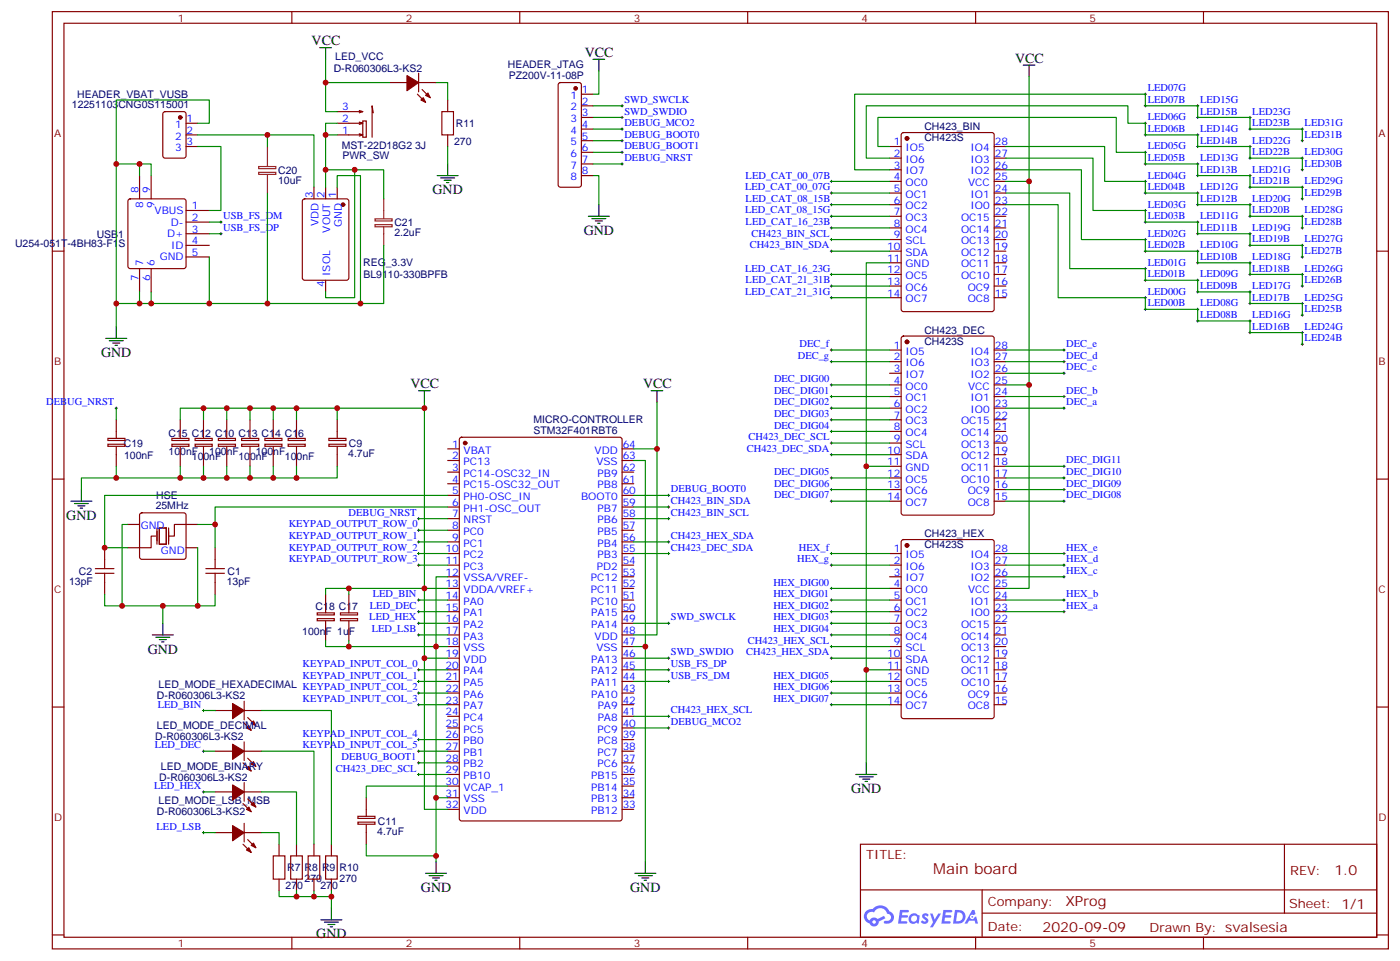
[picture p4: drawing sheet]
<svg xmlns="http://www.w3.org/2000/svg" width="425mm" height="292mm" viewBox="0 0 425 292" stroke-linecap="round" stroke-linejoin="round" font-family="sans-serif">
<defs><g id="words">
<text font-size="4.6" fill="#800" x="283.1" y="265.1">Main board</text>
<g font-size="4.2">
<text x="94.5" y="13.8">VCC</text>
<text x="177.4" y="17.3">VCC</text>
<text x="308" y="19.1">VCC</text>
<text x="131.2" y="58.9">GND</text>
<text x="177.1" y="71.3">GND</text>
<text x="30.7" y="108.3">GND</text>
<text x="124.5" y="117.8">VCC</text>
<text x="195.1" y="117.8">VCC</text>
<text x="20.1" y="157.7">GND</text>
<text x="44.8" y="198.3">GND</text>
<text x="258.2" y="240.6">GND</text>
<text x="127.7" y="270.6">GND</text>
<text x="191.2" y="270.6">GND</text>
<text x="96" y="284.7">GND</text>
</g>
<g font-size="4.2" fill="#800">
<text x="404.9" y="265.4">1.0</text>
<text x="323.2" y="274.9">XProg</text>
<text x="316.3" y="282.7">2020-09-09</text>
</g>
<g font-size="3.9" fill="#800">
<text x="262.8" y="260.7">TITLE:</text>
<text x="391.4" y="265.4">REV:</text>
<text x="299.7" y="274.9">Company:</text>
<text x="391.1" y="275.5">Sheet: 1/1</text>
<text x="299.7" y="282.6">Date:</text>
<text x="348.8" y="282.7">Drawn By: svalsesia</text>
</g>
<g font-size="3.2" fill="#800">
<text x="54" y="6.5">1</text>
<text x="123.1" y="6.5">2</text>
<text x="192.3" y="6.5">3</text>
<text x="261.4" y="6.5">4</text>
<text x="330.6" y="6.5">5</text>
<text x="16.4" y="41.6">A</text>
<text x="418.2" y="41.6">A</text>
<text x="16.4" y="110.8">B</text>
<text x="418.2" y="110.8">B</text>
<text x="16.4" y="179.9">C</text>
<text x="418.2" y="179.9">C</text>
<text x="16.4" y="249.1">D</text>
<text x="418.2" y="249.1">D</text>
<text x="54" y="287.3">1</text>
<text x="123.1" y="287.3">2</text>
<text x="192.3" y="287.3">3</text>
<text x="261.4" y="287.3">4</text>
<text x="330.6" y="287.3">5</text>
</g>
<g font-size="3.2" fill="#000080">
<text x="101.3" y="21.8">D-R060306L3-KS2</text>
<text x="101.7" y="18.3">LED_VCC</text>
<text x="154.1" y="20.8">HEADER_JTAG</text>
<text x="154.4" y="24">PZ200V-11-08P</text>
<text x="23.4" y="29.6">HEADER_VBAT_VUSB</text>
<text x="21.8" y="32.8">12251103CNG0S115001</text>
<text x="138.3" y="38.5">R11</text>
<text x="280.5" y="39.5">CH423_BIN</text>
<text x="103.7" y="45.2">MST-22D18G2 3J</text>
<text x="137.8" y="43.9">270</text>
<text x="280.5" y="42.7">CH423S</text>
<text x="84.4" y="52.7">C20</text>
<text x="103.9" y="48.3">PWR_SW</text>
<text x="84.4" y="55.8">10uF</text>
<text x="119.7" y="71.7">2.2uF</text>
<text x="119.7" y="68.6">C21</text>
<text x="4.6" y="75">U254-051T-4BH83-F1S</text>
<text x="29.3" y="72.1">USB1</text>
<text x="110.2" y="80.8">REG_3.3V</text>
<text x="110.3" y="84.4">BL9110-330BPFB</text>
<text x="280.5" y="101.2">CH423_DEC</text>
<text x="280.5" y="104.8">CH423S</text>
<text x="161.8" y="131.6">STM32F401RBT6</text>
<text x="161.8" y="128.4">MICRO-CONTROLLER</text>
<text x="37.6" y="135.6">C19</text>
<text x="51.2" y="137.9">100nF</text>
<text x="51.2" y="132.6">C15 C12 C10 C13 C14 C16</text>
<text x="63.5" y="137.9">100nF</text>
<text x="77.6" y="137.9">100nF</text>
<text x="105.8" y="135.6">C9</text>
<text x="37.6" y="139.1">100nF</text>
<text x="58.2" y="139.7">100nF</text>
<text x="72.3" y="139.7">100nF</text>
<text x="86.4" y="139.7">100nF</text>
<text x="105.7" y="138.7">4.7uF</text>
<text x="47.2" y="154.5">25MHz</text>
<text x="47.4" y="151.3">HSE</text>
<text x="280.5" y="166.2">CH423S</text>
<text x="280.5" y="163">CH423_HEX</text>
<text x="21" y="177.6">13pF</text>
<text x="23.9" y="174.3">C2</text>
<text x="68.8" y="177.6">13pF</text>
<text x="69" y="174.3">C1</text>
<text x="95.8" y="185">C18 C17</text>
<text x="91.7" y="192.6">100nF 1uF</text>
<text x="48.1" y="208.6">LED_MODE_HEXADECIMAL KEYPAD_INPUT_COL_2</text>
<text x="47.6" y="212">D-R060306L3-KS2</text>
<text x="47.6" y="221.2">LED_MODE_DECIMAL</text>
<text x="47.1" y="224.6">D-R060306L3-KS2</text>
<text x="48.8" y="233.5">LED_MODE_BINARY</text>
<text x="48.3" y="236.9">D-R060306L3-KS2</text>
<text x="48.1" y="243.9">LED_MODE_LSB_MSB</text>
<text x="47.6" y="247.3">D-R060306L3-KS2</text>
<text x="114.7" y="250.2">C11</text>
<text x="114.5" y="253.4">4.7uF</text>
<text x="86.6" y="269.7">270</text>
<text x="87.1" y="264.3">R7</text>
<text x="92.4" y="267.5">270</text>
<text x="92.4" y="264.3">R8</text>
<text x="97.2" y="269.7">270</text>
<text x="97.7" y="264.3">R9</text>
<text x="103" y="267.5">270</text>
<text x="103" y="264.3">R10</text>
</g>
<g font-size="3.2" fill="#00f">
<text x="173.1" y="30">1</text>
<text x="176.6" y="28.2">1</text>
<text x="348.2" y="27.7">LED07G</text>
<text x="103.8" y="33.5">3</text>
<text x="173.1" y="33.5">2</text>
<text x="176.6" y="31.8">2</text>
<text x="176.6" y="35.3">3</text>
<text x="189.4" y="31.2">SWD_SWCLK</text>
<text x="189.4" y="34.7">SWD_SWDIO</text>
<text x="348.2" y="31.2">LED07B</text>
<text x="364.1" y="31.2">LED15G</text>
<text x="364.1" y="34.7">LED15B</text>
<text x="379.9" y="34.7">LED23G</text>
<text x="53.1" y="38.8">1</text>
<text x="56.6" y="37">1</text>
<text x="56.6" y="40.6">2</text>
<text x="103.8" y="40.6">1</text>
<text x="103.8" y="37">2</text>
<text x="173.1" y="37">3</text>
<text x="173.1" y="40.6">4</text>
<text x="176.6" y="38.8">4</text>
<text x="189.4" y="38.3">DEBUG_MCO2</text>
<text x="189.4" y="41.8">DEBUG_BOOT0</text>
<text x="348.2" y="36.5">LED06G</text>
<text x="348.2" y="40">LED06B</text>
<text x="364.1" y="40">LED14G</text>
<text x="379.9" y="38.3">LED23B</text>
<text x="395.8" y="38.3">LED31G</text>
<text x="395.8" y="41.8">LED31B</text>
<text x="53.1" y="42.3">2</text>
<text x="53.1" y="45.9">3</text>
<text x="56.6" y="44.1">3</text>
<text x="173.1" y="44.1">5</text>
<text x="173.1" y="47.6">6</text>
<text x="176.6" y="42.3">5</text>
<text x="176.6" y="45.9">6</text>
<text x="189.4" y="45.3">DEBUG_BOOT1</text>
<text x="271.2" y="44.1">1</text>
<text x="271.2" y="47.6">2</text>
<text x="274.7" y="45.9">IO5</text>
<text x="294.5" y="45.9">IO4</text>
<text x="301.8" y="47.6">27</text>
<text x="301.8" y="44.1">28</text>
<text x="348.2" y="45.3">LED05G</text>
<text x="364.1" y="43.6">LED14B</text>
<text x="379.9" y="43.6">LED22G</text>
<text x="379.9" y="47.1">LED22B</text>
<text x="395.8" y="47.1">LED30G</text>
<text x="173.1" y="51.2">7</text>
<text x="176.6" y="49.4">7</text>
<text x="176.6" y="52.9">8</text>
<text x="189.4" y="48.9">DEBUG_NRST</text>
<text x="271.2" y="51.2">3</text>
<text x="274.7" y="49.4">IO6</text>
<text x="274.7" y="52.9">IO7</text>
<text x="294.5" y="52.9">IO2</text>
<text x="294.5" y="49.4">IO3</text>
<text x="301.8" y="51.2">26</text>
<text x="348.2" y="48.9">LED05B</text>
<text x="364.1" y="48.9">LED13G</text>
<text x="364.1" y="52.4">LED13B</text>
<text x="379.9" y="52.4">LED21G</text>
<text x="395.8" y="50.6">LED30B</text>
<text x="42" y="58.6" transform="rotate(-90 42 58.6)">8</text>
<text x="45.5" y="58.6" transform="rotate(-90 45.5 58.6)">9</text>
<text x="173.1" y="54.7">8</text>
<text x="226" y="57.7">LED_CAT_00_07G</text>
<text x="226.2" y="54.2">LED_CAT_00_07B</text>
<text x="271.2" y="54.7">4</text>
<text x="271.2" y="58.2">5</text>
<text x="274.7" y="56.4">OC0</text>
<text x="274.7" y="60">OC1</text>
<text x="293.7" y="56.4">VCC</text>
<text x="294.5" y="60">IO1</text>
<text x="301.8" y="58.2">24</text>
<text x="301.8" y="54.7">25</text>
<text x="348.2" y="54.2">LED04G</text>
<text x="348.2" y="57.7">LED04B</text>
<text x="364.1" y="57.7">LED12G</text>
<text x="379.9" y="55.9">LED21B</text>
<text x="395.8" y="55.9">LED29G</text>
<text x="395.8" y="59.4">LED29B</text>
<text x="43.4" y="63" transform="rotate(-90 43.4 63)">8</text>
<text x="46.9" y="64.9">VBUS</text>
<text x="46.9" y="63" transform="rotate(-90 46.9 63)">9</text>
<text x="58.2" y="63.5">1</text>
<text x="94.9" y="60.1" transform="rotate(-90 94.9 60.1)">3</text>
<text x="98.4" y="60.1" transform="rotate(-90 98.4 60.1)">2</text>
<text x="102" y="60.1" transform="rotate(-90 102 60.1)">1</text>
<text x="226" y="64.7">LED_CAT_08_15G</text>
<text x="226.2" y="61.2">LED_CAT_08_15B</text>
<text x="271.2" y="61.7">6</text>
<text x="271.2" y="65.3">7</text>
<text x="274.7" y="63.5">OC2</text>
<text x="294.5" y="63.5">IO0</text>
<text x="301.8" y="65.3">22</text>
<text x="301.8" y="61.7">23</text>
<text x="348.2" y="63">LED03G</text>
<text x="364.1" y="61.2">LED12B</text>
<text x="379.9" y="61.2">LED20G</text>
<text x="379.9" y="64.7">LED20B</text>
<text x="395.8" y="64.7">LED28G</text>
<text x="50.7" y="72">D+</text>
<text x="51.9" y="68.4">D-</text>
<text x="58.2" y="70.6">3</text>
<text x="58.2" y="67">2</text>
<text x="67.7" y="70">USB_FS_DP</text>
<text x="67.7" y="66.5">USB_FS_DM</text>
<text x="96.7" y="68.7" transform="rotate(-90 96.7 68.7)">VDD</text>
<text x="100.2" y="70.6" transform="rotate(-90 100.2 70.6)">VOUT</text>
<text x="103.7" y="68.9" transform="rotate(-90 103.7 68.9)">GND</text>
<text x="226.2" y="68.3">LED_CAT_16_23B</text>
<text x="228" y="71.8">CH423_BIN_SCL</text>
<text x="271.2" y="68.8">8</text>
<text x="274.7" y="67">OC3</text>
<text x="274.7" y="70.6">OC4</text>
<text x="291.6" y="70.6">OC14</text>
<text x="291.6" y="67">OC15</text>
<text x="301.8" y="68.8">21</text>
<text x="348.2" y="71.8">LED02G</text>
<text x="348.2" y="66.5">LED03B</text>
<text x="364.1" y="66.5">LED11G</text>
<text x="364.1" y="70">LED11B</text>
<text x="379.9" y="70">LED19G</text>
<text x="395.8" y="68.3">LED28B</text>
<text x="52" y="75.5">ID</text>
<text x="58.2" y="77.6">5</text>
<text x="58.2" y="74.1">4</text>
<text x="227.5" y="75.3">CH423_BIN_SDA</text>
<text x="269.2" y="75.8">10</text>
<text x="271.2" y="72.3">9</text>
<text x="274.7" y="74.1">SCL</text>
<text x="274.7" y="77.6">SDA</text>
<text x="291.6" y="77.6">OC12</text>
<text x="291.6" y="74.1">OC13</text>
<text x="301.8" y="75.8">19</text>
<text x="301.8" y="72.3">20</text>
<text x="348.2" y="75.3">LED02B</text>
<text x="364.1" y="75.3">LED10G</text>
<text x="379.9" y="73.6">LED19B</text>
<text x="395.8" y="73.6">LED27G</text>
<text x="395.8" y="77.1">LED27B</text>
<text x="43.4" y="80.8" transform="rotate(-90 43.4 80.8)">7</text>
<text x="46.9" y="80.8" transform="rotate(-90 46.9 80.8)">6</text>
<text x="48.5" y="79">GND</text>
<text x="100.2" y="83.7" transform="rotate(-90 100.2 83.7)">ISOL</text>
<text x="226" y="82.4">LED_CAT_16_23G</text>
<text x="269.2" y="79.4">11</text>
<text x="269.2" y="82.9">12</text>
<text x="274.7" y="81.1">GND</text>
<text x="291.6" y="81.1">OC11</text>
<text x="301.8" y="82.9">17</text>
<text x="301.8" y="79.4">18</text>
<text x="348.2" y="80.6">LED01G</text>
<text x="364.1" y="78.8">LED10B</text>
<text x="379.9" y="78.8">LED18G</text>
<text x="379.9" y="82.4">LED18B</text>
<text x="395.8" y="82.4">LED26G</text>
<text x="42" y="85.3" transform="rotate(-90 42 85.3)">7</text>
<text x="45.5" y="85.3" transform="rotate(-90 45.5 85.3)">6</text>
<text x="98.4" y="87.2" transform="rotate(-90 98.4 87.2)">4</text>
<text x="226" y="89.4">LED_CAT_21_31G</text>
<text x="226.2" y="85.9">LED_CAT_21_31B</text>
<text x="269.2" y="86.4">13</text>
<text x="269.2" y="90">14</text>
<text x="274.7" y="84.7">OC5</text>
<text x="274.7" y="88.2">OC6</text>
<text x="291.6" y="84.7">OC10</text>
<text x="293.6" y="88.2">OC9</text>
<text x="301.8" y="90">15</text>
<text x="301.8" y="86.4">16</text>
<text x="348.2" y="89.4">LED00G</text>
<text x="348.2" y="84.1">LED01B</text>
<text x="364.1" y="84.1">LED09G</text>
<text x="364.1" y="87.7">LED09B</text>
<text x="379.9" y="87.7">LED17G</text>
<text x="395.8" y="85.9">LED26B</text>
<text x="274.7" y="91.7">OC7</text>
<text x="293.6" y="91.7">OC8</text>
<text x="348.2" y="93">LED00B</text>
<text x="364.1" y="93">LED08G</text>
<text x="379.9" y="91.2">LED17B</text>
<text x="395.8" y="91.2">LED25G</text>
<text x="395.8" y="94.7">LED25B</text>
<text x="364.1" y="96.5">LED08B</text>
<text x="379.9" y="96.5">LED16G</text>
<text x="379.9" y="100">LED16B</text>
<text x="395.8" y="100">LED24G</text>
<text x="242.6" y="105.3">DEC_f</text>
<text x="271.2" y="105.8">1</text>
<text x="274.7" y="107.6">IO5</text>
<text x="294.5" y="107.6">IO4</text>
<text x="301.8" y="105.8">28</text>
<text x="323.5" y="105.3">DEC_e</text>
<text x="395.8" y="103.5">LED24B</text>
<text x="242" y="108.8">DEC_g</text>
<text x="271.2" y="109.4">2</text>
<text x="271.2" y="112.9">3</text>
<text x="274.7" y="111.1">IO6</text>
<text x="294.5" y="111.1">IO3</text>
<text x="301.8" y="112.9">26</text>
<text x="301.8" y="109.4">27</text>
<text x="323.5" y="108.8">DEC_d</text>
<text x="323.5" y="112.4">DEC_c</text>
<text x="234.8" y="119.4">DEC_DIG01</text>
<text x="234.8" y="115.9">DEC_DIG00</text>
<text x="271.2" y="116.4">4</text>
<text x="271.2" y="119.9">5</text>
<text x="274.7" y="114.7">IO7</text>
<text x="274.7" y="118.2">OC0</text>
<text x="293.7" y="118.2">VCC</text>
<text x="294.5" y="114.7">IO2</text>
<text x="301.8" y="119.9">24</text>
<text x="301.8" y="116.4">25</text>
<text x="323.5" y="119.4">DEC_b</text>
<text x="14" y="122.9">DEBUG_NRST</text>
<text x="234.8" y="122.9">DEC_DIG02</text>
<text x="271.2" y="123.5">6</text>
<text x="274.7" y="121.7">OC1</text>
<text x="274.7" y="125.2">OC2</text>
<text x="294.5" y="125.2">IO0</text>
<text x="294.5" y="121.7">IO1</text>
<text x="301.8" y="123.5">23</text>
<text x="323.5" y="122.9">DEC_a</text>
<text x="234.8" y="130">DEC_DIG04</text>
<text x="234.8" y="126.5">DEC_DIG03</text>
<text x="271.2" y="127">7</text>
<text x="271.2" y="130.5">8</text>
<text x="274.7" y="128.8">OC3</text>
<text x="291.6" y="128.8">OC15</text>
<text x="301.8" y="130.5">21</text>
<text x="301.8" y="127">22</text>
<text x="137.2" y="135.8">1</text>
<text x="140.7" y="137.6">VBAT</text>
<text x="180.4" y="137.6">VDD</text>
<text x="188.9" y="135.8">64</text>
<text x="226.6" y="137.1">CH423_DEC_SDA</text>
<text x="227.1" y="133.5">CH423_DEC_SCL</text>
<text x="269.2" y="137.6">10</text>
<text x="271.2" y="134.1">9</text>
<text x="274.7" y="132.3">OC4</text>
<text x="274.7" y="135.8">SCL</text>
<text x="291.6" y="135.8">OC13</text>
<text x="291.6" y="132.3">OC14</text>
<text x="301.8" y="137.6">19</text>
<text x="301.8" y="134.1">20</text>
<text x="137.2" y="139.3">2</text>
<text x="137.2" y="142.9">3</text>
<text x="140.7" y="141.1">PC13</text>
<text x="180.9" y="141.1">VSS</text>
<text x="188.9" y="142.9">62</text>
<text x="188.9" y="139.3">63</text>
<text x="269.2" y="141.1">11</text>
<text x="274.7" y="139.3">SDA</text>
<text x="274.7" y="142.9">GND</text>
<text x="291.6" y="142.9">OC11</text>
<text x="291.6" y="139.3">OC12</text>
<text x="301.8" y="141.1">18</text>
<text x="323.5" y="140.6">DEC_DIG11</text>
<text x="137.2" y="146.4">4</text>
<text x="137.2" y="149.9">5</text>
<text x="140.7" y="144.6">PC14-OSC32_IN</text>
<text x="140.7" y="148.2">PC15-OSC32_OUT</text>
<text x="181.3" y="148.2">PB8</text>
<text x="181.3" y="144.6">PB9</text>
<text x="188.9" y="149.9">60</text>
<text x="188.9" y="146.4">61</text>
<text x="203.6" y="149.4">DEBUG_BOOT0</text>
<text x="234.8" y="147.6">DEC_DIG06</text>
<text x="234.8" y="144.1">DEC_DIG05</text>
<text x="269.2" y="144.6">12</text>
<text x="269.2" y="148.2">13</text>
<text x="274.7" y="146.4">OC5</text>
<text x="274.7" y="149.9">OC6</text>
<text x="291.6" y="146.4">OC10</text>
<text x="293.6" y="149.9">OC9</text>
<text x="301.8" y="148.2">16</text>
<text x="301.8" y="144.6">17</text>
<text x="323.5" y="144.1">DEC_DIG10</text>
<text x="323.5" y="147.6">DEC_DIG09</text>
<text x="137.2" y="153.5">6</text>
<text x="140.7" y="151.7">PH0-OSC_IN</text>
<text x="140.7" y="155.2">PH1-OSC_OUT</text>
<text x="176.3" y="151.7">BOOT0</text>
<text x="181.3" y="155.2">PB7</text>
<text x="188.9" y="153.5">59</text>
<text x="203.6" y="152.9">CH423_BIN_SDA</text>
<text x="234.8" y="151.2">DEC_DIG07</text>
<text x="269.2" y="151.7">14</text>
<text x="274.7" y="153.5">OC7</text>
<text x="293.6" y="153.5">OC8</text>
<text x="301.8" y="151.7">15</text>
<text x="323.5" y="151.2">DEC_DIG08</text>
<text x="42.7" y="160.5">GND</text>
<text x="87.6" y="160">KEYPAD_OUTPUT_ROW_0</text>
<text x="105.8" y="156.5">DEBUG_NRST</text>
<text x="137.2" y="157">7</text>
<text x="137.2" y="160.5">8</text>
<text x="140.7" y="158.8">NRST</text>
<text x="181.3" y="158.8">PB6</text>
<text x="188.9" y="160.5">57</text>
<text x="188.9" y="157">58</text>
<text x="203.6" y="156.5">CH423_BIN_SCL</text>
<text x="48.8" y="167.9">GND</text>
<text x="87.6" y="163.5">KEYPAD_OUTPUT_ROW_1</text>
<text x="87.6" y="167">KEYPAD_OUTPUT_ROW_2</text>
<text x="135.1" y="167.6">10</text>
<text x="137.2" y="164">9</text>
<text x="140.7" y="162.3">PC0</text>
<text x="140.7" y="165.8">PC1</text>
<text x="181.3" y="165.8">PB4</text>
<text x="181.3" y="162.3">PB5</text>
<text x="188.9" y="167.6">55</text>
<text x="188.9" y="164">56</text>
<text x="203.6" y="167">CH423_DEC_SDA</text>
<text x="203.6" y="163.5">CH423_HEX_SDA</text>
<text x="242.4" y="167">HEX_f</text>
<text x="271.2" y="167.6">1</text>
<text x="301.8" y="167.6">28</text>
<text x="323.5" y="167">HEX_e</text>
<text x="87.6" y="170.6">KEYPAD_OUTPUT_ROW_3</text>
<text x="135.1" y="171.1">11</text>
<text x="140.7" y="169.3">PC2</text>
<text x="140.7" y="172.9">PC3</text>
<text x="181.1" y="172.9">PD2</text>
<text x="181.3" y="169.3">PB3</text>
<text x="188.9" y="171.1">54</text>
<text x="241.8" y="170.6">HEX_g</text>
<text x="271.2" y="171.1">2</text>
<text x="274.7" y="169.3">IO5</text>
<text x="274.7" y="172.9">IO6</text>
<text x="294.5" y="172.9">IO3</text>
<text x="294.5" y="169.3">IO4</text>
<text x="301.8" y="171.1">27</text>
<text x="323.5" y="170.6">HEX_d</text>
<text x="135.1" y="174.6">12</text>
<text x="135.1" y="178.2">13</text>
<text x="140.7" y="176.4">VSSA/VREF-</text>
<text x="140.7" y="179.9">VDDA/VREF+</text>
<text x="179.3" y="179.9">PC11</text>
<text x="179.3" y="176.4">PC12</text>
<text x="188.9" y="178.2">52</text>
<text x="188.9" y="174.6">53</text>
<text x="234.6" y="177.6">HEX_DIG00</text>
<text x="271.2" y="174.6">3</text>
<text x="271.2" y="178.2">4</text>
<text x="274.7" y="176.4">IO7</text>
<text x="274.7" y="179.9">OC0</text>
<text x="293.7" y="179.9">VCC</text>
<text x="294.5" y="176.4">IO2</text>
<text x="301.8" y="178.2">25</text>
<text x="301.8" y="174.6">26</text>
<text x="323.5" y="174.1">HEX_c</text>
<text x="112.2" y="184.7">LED_DEC</text>
<text x="113.1" y="181.2">LED_BIN</text>
<text x="135.1" y="181.7">14</text>
<text x="135.1" y="185.2">15</text>
<text x="140.7" y="183.4">PA0</text>
<text x="179.3" y="183.4">PC10</text>
<text x="188.9" y="185.2">50</text>
<text x="188.9" y="181.7">51</text>
<text x="234.6" y="184.7">HEX_DIG02</text>
<text x="234.6" y="181.2">HEX_DIG01</text>
<text x="271.2" y="181.7">5</text>
<text x="271.2" y="185.2">6</text>
<text x="274.7" y="183.4">OC1</text>
<text x="294.5" y="183.4">IO1</text>
<text x="301.8" y="185.2">23</text>
<text x="301.8" y="181.7">24</text>
<text x="323.5" y="181.2">HEX_b</text>
<text x="323.5" y="184.7">HEX_a</text>
<text x="112" y="188.2">LED_HEX</text>
<text x="112.8" y="191.7">LED_LSB</text>
<text x="135.1" y="188.7">16</text>
<text x="140.7" y="187">PA1</text>
<text x="140.7" y="190.5">PA2</text>
<text x="179.3" y="190.5">PA14</text>
<text x="179.3" y="187">PA15</text>
<text x="188.9" y="188.7">49</text>
<text x="203.6" y="188.2">SWD_SWCLK</text>
<text x="234.6" y="191.7">HEX_DIG04</text>
<text x="234.6" y="188.2">HEX_DIG03</text>
<text x="271.2" y="188.7">7</text>
<text x="274.7" y="187">OC2</text>
<text x="274.7" y="190.5">OC3</text>
<text x="291.6" y="190.5">OC15</text>
<text x="294.5" y="187">IO0</text>
<text x="301.8" y="188.7">22</text>
<text x="135.1" y="192.3">17</text>
<text x="135.1" y="195.8">18</text>
<text x="140.7" y="194">PA3</text>
<text x="140.7" y="197.6">VSS</text>
<text x="180.4" y="194">VDD</text>
<text x="180.9" y="197.6">VSS</text>
<text x="188.9" y="195.8">47</text>
<text x="188.9" y="192.3">48</text>
<text x="226.9" y="195.3">CH423_HEX_SCL</text>
<text x="271.2" y="192.3">8</text>
<text x="271.2" y="195.8">9</text>
<text x="274.7" y="194">OC4</text>
<text x="274.7" y="197.6">SCL</text>
<text x="291.6" y="197.6">OC13</text>
<text x="291.6" y="194">OC14</text>
<text x="301.8" y="195.8">20</text>
<text x="301.8" y="192.3">21</text>
<text x="91.8" y="202.3">KEYPAD_INPUT_COL_0</text>
<text x="135.1" y="199.3">19</text>
<text x="135.1" y="202.8">20</text>
<text x="140.7" y="201.1">VDD</text>
<text x="179.3" y="201.1">PA13</text>
<text x="188.9" y="202.8">45</text>
<text x="188.9" y="199.3">46</text>
<text x="203.6" y="202.3">USB_FS_DP</text>
<text x="203.6" y="198.8">SWD_SWDIO</text>
<text x="226.4" y="198.8">CH423_HEX_SDA</text>
<text x="269.2" y="199.3">10</text>
<text x="269.2" y="202.8">11</text>
<text x="274.7" y="201.1">SDA</text>
<text x="291.6" y="201.1">OC12</text>
<text x="301.8" y="202.8">18</text>
<text x="301.8" y="199.3">19</text>
<text x="91.8" y="205.8">KEYPAD_INPUT_COL_1</text>
<text x="135.1" y="206.4">21</text>
<text x="135.1" y="209.9">22</text>
<text x="140.7" y="204.6">PA4</text>
<text x="140.7" y="208.1">PA5</text>
<text x="179.3" y="208.1">PA11</text>
<text x="179.3" y="204.6">PA12</text>
<text x="188.9" y="209.9">43</text>
<text x="188.9" y="206.4">44</text>
<text x="203.6" y="205.8">USB_FS_DM</text>
<text x="234.6" y="209.4">HEX_DIG06</text>
<text x="234.6" y="205.8">HEX_DIG05</text>
<text x="269.2" y="206.4">12</text>
<text x="269.2" y="209.9">13</text>
<text x="274.7" y="204.6">GND</text>
<text x="274.7" y="208.1">OC5</text>
<text x="291.6" y="208.1">OC10</text>
<text x="291.6" y="204.6">OC11</text>
<text x="301.8" y="209.9">16</text>
<text x="301.8" y="206.4">17</text>
<text x="47.9" y="214.7">LED_BIN</text>
<text x="91.8" y="212.9">KEYPAD_INPUT_COL_3</text>
<text x="135.1" y="213.4">23</text>
<text x="140.7" y="211.7">PA6</text>
<text x="140.7" y="215.2">PA7</text>
<text x="179.3" y="211.7">PA10</text>
<text x="181.3" y="215.2">PA9</text>
<text x="188.9" y="213.4">42</text>
<text x="234.6" y="212.9">HEX_DIG07</text>
<text x="269.2" y="213.4">14</text>
<text x="274.7" y="211.7">OC6</text>
<text x="274.7" y="215.2">OC7</text>
<text x="293.6" y="215.2">OC8</text>
<text x="293.6" y="211.7">OC9</text>
<text x="301.8" y="213.4">15</text>
<text x="135.1" y="217">24</text>
<text x="135.1" y="220.5">25</text>
<text x="140.7" y="218.7">PC4</text>
<text x="181.3" y="218.7">PA8</text>
<text x="188.9" y="220.5">40</text>
<text x="188.9" y="217">41</text>
<text x="203.6" y="216.4">CH423_HEX_SCL</text>
<text x="203.6" y="220">DEBUG_MCO2</text>
<text x="47" y="227">LED_DEC</text>
<text x="91.8" y="227">KEYPAD_INPUT_COL_5</text>
<text x="91.8" y="223.5">KEYPAD_INPUT_COL_4</text>
<text x="135.1" y="224">26</text>
<text x="135.1" y="227.5">27</text>
<text x="140.7" y="222.3">PC5</text>
<text x="140.7" y="225.8">PB0</text>
<text x="181.3" y="225.8">PC8</text>
<text x="181.3" y="222.3">PC9</text>
<text x="188.9" y="227.5">38</text>
<text x="188.9" y="224">39</text>
<text x="103.6" y="230.5">DEBUG_BOOT1</text>
<text x="135.1" y="231.1">28</text>
<text x="140.7" y="229.3">PB1</text>
<text x="140.7" y="232.8">PB2</text>
<text x="181.3" y="232.8">PC6</text>
<text x="181.3" y="229.3">PC7</text>
<text x="188.9" y="231.1">37</text>
<text x="46.8" y="239.4">LED_HEX</text>
<text x="101.9" y="234.1">CH423_DEC_SCL</text>
<text x="135.1" y="234.6">29</text>
<text x="135.1" y="238.1">30</text>
<text x="140.7" y="236.4">PB10</text>
<text x="140.7" y="239.9">VCAP_1</text>
<text x="179.3" y="239.9">PB14</text>
<text x="179.3" y="236.4">PB15</text>
<text x="188.9" y="238.1">35</text>
<text x="188.9" y="234.6">36</text>
<text x="135.1" y="241.7">31</text>
<text x="135.1" y="245.2">32</text>
<text x="140.7" y="243.4">VSS</text>
<text x="179.3" y="243.4">PB13</text>
<text x="188.9" y="245.2">33</text>
<text x="188.9" y="241.7">34</text>
<text x="47.5" y="251.7">LED_LSB</text>
<text x="140.7" y="246.9">VDD</text>
<text x="179.3" y="246.9">PB12</text>
</g>
</g></defs>
<g fill="none" stroke="#870000" stroke-width=".35">
<path d="M15.9 3.5h405.3v284.4h-405.3zM19.4 7.1h398.3v277.2h-398.3zM88.5 3.5v3.6M157.7 3.5v3.6M226.8 3.5v3.6M296 3.5v3.6M365.1 3.5v3.6M15.9 76.2h3.5M417.7 76.2h3.5M15.9 145.3h3.5M417.7 145.3h3.5M15.9 214.5h3.5"/>
<path d="M417.7 214.5h3.5M261.1 256.1h156.6v28.2h-156.6zM389.7 256.1v20.9M261.1 270h156.5M298 277h119.6M298 270v14.1M15.9 283.6h3.5M88.5 284.3v3.6M157.7 284.3v3.6M226.8 284.3v3.6M296 284.3v3.6M365.1 284.3v3.6"/>
<path d="M417.7 283.6h3.5"/>
</g>
<g fill="#5487ff">
<path d="M280 277.3a1.22 1.22 0 0 1 1.8 .3l-.4 .5a.47 .47 0 0 0-.4-.4 .47 .47 0 0 0-.5 .2l.2 .3a1.14 1.14 0 0 1 .8 1.7 1.14 1.14 0 0 1-2 0l-.2-.2 .5-.5 .8 .4a.29 .29 0 0 0 .3-.3 .29 .29 0 0 0-.3-.3 1.04 1.04 0 0 1-.6-1.7z"/>
<path d="M273.1 276h2.3l.3 .2-.1 .5-1.8 .1-.2 .8h1.6l.3 .4-.4 .4h-1.6l-.1 1.1h1.7l.2 .3-.2 .3-2.6 .1z"/>
<path d="M286.2 276h2.3l.4 .2-.2 .5-1.8 .1-.1 .8h1.5l.3 .4-.3 .4h-1.6l-.2 1.1h1.7l.2 .3-.2 .3-2.6 .1z"/>
<path d="M295 276.1h.6l.4 1.2-.6 .3a.69 .69 0 0 0-1.1 .3 .69 .69 0 0 0 .5 1 .69 .69 0 0 0 .9-.7l.4-.2 .6 2.2h-.8l-.2-.9h-1.7l-.5 .9h-.9z"/>
<path d="M282.2 277.1h.7l.7 1.8 1.1-1.8h.8l-2.5 4.2h-.8l.9-1.5z"/>
<path d="M289.7 276.1l-.6 4.1h1.4a2.11 2.11 0 0 0 2.4-2.1 2.11 2.11 0 0 0-2.5-2zM290.4 276.8a1.43 1.43 0 0 1 1.7 1.6 1.43 1.43 0 0 1-2 1.1z"/>
<path d="M276 277.7a1.54 1.54 0 0 0 0 2.1 1.54 1.54 0 0 0 2.1 .2l.6 .2 .3-2.3-.1-.2-.5-.1a1.49 1.49 0 0 0-2.4 .1zM276.3 278.7a.95 .95 0 0 1 1.9 0 .95 .95 0 0 1-1.9 0z"/>
<path d="M262.8 276.4a2.18 2.18 0 0 0 1 3.7 1.44 1.44 0 0 0 1.7 1 1.44 1.44 0 0 0 1.1-1.5l2-1-.4-.8-1.9 1a1.47 1.47 0 0 0-2.5 .4 1.39 1.39 0 0 1-.6-1.9 1.39 1.39 0 0 1 2-.5 2.12 2.12 0 0 1 2.1-1.3 2.12 2.12 0 0 1 1.9 1.7 1.14 1.14 0 0 1 1.1 1.4 1.14 1.14 0 0 1-1.6 .8 .43 .43 0 0 0-.6 .3 .43 .43 0 0 0 .4 .5 1.98 1.98 0 0 0 2.6-1.2 1.98 1.98 0 0 0-1.3-2.5 3.1 3.1 0 0 0-5.2-.7l-.9 .1zM264.6 279.7a.55 .55 0 0 1 1.1 0 .55 .55 0 0 1-1.1 0z"/>
<circle cx="295" cy="278.1" r=".26"/>
</g>
<g fill="none" stroke="#870000" stroke-width=".35">
<path d="M49.6 34.1l.5-.2h5.6l.7 .4v13l-.4 .6-5.9 .1-.7-.5v-12.9zM56.4 37.4h3.6M109 37l1.1 .4h-7.8M109 33.5l1.1 .4h-7.8M110.1 36.7h1v4.9h-1zM110.1 37.4l-1.1 .3M110.1 33.9l-1.1 .3M113.2 34.2l-.3-2.1v9.5M118.2 25h5.3M126.6 28.6l2.5 2.4M127 25h5.3M127 22.2v5.7"/>
<path d="M128.1 27.2l2.4 2.4M134.1 33.9h3.5v7h-3.5zM135.8 30.3v3.6M169.6 25.3l.4-.3h5.7l.5 .3 .2 .5v30.3l-.2 .5-.5 .2h-5.7l-.5-.2-.2-.5v-30.3zM176.4 28.6h3.5M176.4 32.1h3.5M176.4 35.6h3.5M176.4 39.2h3.5M42.3 53.3v7M45.9 53.3v7M56.4 40.9h3.6M56.4 44.4h3.6"/>
<path d="M95.2 56.8v3.5M98.8 56.8v3.5M102.3 56.8v3.5M109 40.6l1.1 .3h-7.8M110.1 40.9l-1.1 .4M135.8 40.9v3.5M176.4 42.7h3.5M176.4 46.2h3.5M176.4 49.7h3.5M176.4 53.3h3.5M269.9 44.4h3.5M269.9 48h3.5"/>
<path d="M269.9 51.5h3.5M269.9 55h3.5M269.9 58.6h3.5M273.6 40.4l.5-.2h26.8l.7 .4v53.2l-.4 .7h-27.1l-.6-.4-.1-53.2zM301.6 44.4h3.6M301.6 48h3.6M301.6 51.5h3.6M301.6 55h3.6M301.6 58.6h3.6M39 60.5l.5-.2h16.2l.5 .2 .2 .5v19.8l-.2 .5-.5 .2h-16.2l-.5-.2-.2-.5v-19.8zM56.4 78h7.1M56.4 74.4h7.1"/>
<path d="M56.4 70.9h7.1M56.4 67.4h7.1M56.4 63.9h7.1M92 60.5l.4-.2h12.7l.7 .5v23.5l-.4 .7h-13l-.6-.4-.1-23.6zM269.9 62.1h3.5M269.9 65.6h3.5M269.9 69.1h3.5M269.9 72.7h3.5M269.9 76.2h3.5M269.9 79.7h3.5M301.6 62.1h3.6M301.6 65.6h3.6"/>
<path d="M301.6 69.1h3.6M301.6 72.7h3.6M301.6 76.2h3.6M301.6 79.7h3.6M42.3 81.5v7M45.9 81.5v7M98.8 85v3.5M269.9 83.3h3.5M269.9 86.8h3.5M269.9 90.3h3.5M301.6 83.3h3.6M301.6 86.8h3.6"/>
<path d="M301.6 90.3h3.6M269.9 106.2h3.5M269.9 109.7h3.5M269.9 113.2h3.5M269.9 116.8h3.5M273.6 102.2l.5-.2h26.8l.7 .4v53.2l-.4 .6-27.1 .1-.6-.5-.1-53.1zM301.6 106.2h3.6M301.6 109.7h3.6M301.6 113.2h3.6M301.6 116.8h3.6M32.7 134.8h5.2v.6h-5.2zM32.7 133h5.2v.6h-5.2z"/>
<path d="M35.3 127.4v5.6M35.3 135.5v6M52.1 134.8h5.2v.6h-5.2zM52.1 133h5.2v.6h-5.2zM54.7 127.4v5.6M54.7 135.5v6M59.2 134.8h5.2v.6h-5.2zM59.2 133h5.2v.6h-5.2zM61.7 127.4v5.6M61.7 135.5v6M66.3 134.8h5.1v.6h-5.1zM66.3 133h5.1v.6h-5.1z"/>
<path d="M68.8 127.4v5.6M68.8 135.5v6M73.3 134.8h5.2v.6h-5.2zM73.3 133h5.2v.6h-5.2zM75.8 127.4v5.6M75.8 135.5v6M80.4 134.8h5.1v.6h-5.1zM80.4 133h5.1v.6h-5.1zM82.9 127.4v5.6M82.9 135.5v6M87.4 134.8h5.2v.6h-5.2zM87.4 133h5.2v.6h-5.2z"/>
<path d="M90 127.4v5.6M90 135.5v6M99.8 134.8h5.2v.6h-5.2zM99.8 133h5.2v.6h-5.2zM102.3 127.4v5.6M102.3 135.5v6M135.8 136.2h3.5M135.8 139.7h3.5M139.6 132.9l.5-.3h47.9l.7 .5v115.3l-.4 .6-48.2 .1-.7-.5-.1-115.2zM188.7 136.2h3.6M188.7 139.7h3.6M269.9 120.3h3.5"/>
<path d="M269.9 123.8h3.5M269.9 127.4h3.5M269.9 130.9h3.5M269.9 134.4h3.5M269.9 137.9h3.5M301.6 120.3h3.6M301.6 123.8h3.6M301.6 127.4h3.6M301.6 130.9h3.6M301.6 134.4h3.6M301.6 137.9h3.6M38.8 159.1h3.5"/>
<path d="M42.6 155.8l.4-.2h12.7l.5 .2 .2 .5v12.7l-.2 .5-.5 .2h-12.7l-.5-.2-.2-.5v-12.7zM60 159.1h-7.1v3.5h-1.7M135.8 143.2h3.5M135.8 146.8h3.5M135.8 150.3h3.5M135.8 153.8h3.5M135.8 157.3h3.5M188.7 143.2h3.6M188.7 146.8h3.6M188.7 150.3h3.6M188.7 153.8h3.6M188.7 157.3h3.6"/>
<path d="M269.9 141.5h3.5M269.9 145h3.5M269.9 148.5h3.5M269.9 152h3.5M301.6 141.5h3.6M301.6 145h3.6M301.6 148.5h3.6M301.6 152h3.6M28.9 172.5h5.7M28.9 173.9h5.7M31.7 166.2v6.3M31.7 173.9v6.4"/>
<path d="M47.3 162.6h-1.4v3.6h-7.1M47.6 160.2v4.9M48.3 160.2h2.1v4.9h-2.1zM51.2 160.2v4.9M56.4 166.2h3.6M62.4 172.5h5.7M62.4 173.9h5.7M65.3 166.2v6.3M65.3 173.9v6.4M135.8 160.9h3.5M135.8 164.4h3.5M135.8 167.9h3.5"/>
<path d="M135.8 171.5h3.5M135.8 175h3.5M135.8 178.5h3.5M188.7 160.9h3.6M188.7 164.4h3.6M188.7 167.9h3.6M188.7 171.5h3.6M188.7 175h3.6M188.7 178.5h3.6M269.9 167.9h3.5M269.9 171.5h3.5M269.9 175h3.5"/>
<path d="M269.9 178.5h3.5M273.6 163.9l.5-.2h26.8l.7 .4v53.2l-.4 .7h-27.1l-.6-.4-.1-53.2zM301.6 167.9h3.6M301.6 171.5h3.6M301.6 175h3.6M301.6 178.5h3.6M96.2 187.7h5.2v.6h-5.2zM96.2 185.9h5.2v.6h-5.2zM98.8 180.3v5.6M98.8 188.4v6M103.3 187.7h5.2v.6h-5.2zM103.3 185.9h5.2v.6h-5.2z"/>
<path d="M105.8 180.3v5.6M105.8 188.4v6M135.8 182h3.5M135.8 185.6h3.5M135.8 189.1h3.5M135.8 192.6h3.5M135.8 196.1h3.5M135.8 199.7h3.5M188.7 182h3.6M188.7 185.6h3.6M188.7 189.1h3.6M188.7 192.6h3.6"/>
<path d="M188.7 196.1h3.6M188.7 199.7h3.6M269.9 182h3.5M269.9 185.6h3.5M269.9 189.1h3.5M269.9 192.6h3.5M269.9 196.1h3.5M269.9 199.7h3.5M301.6 182h3.6M301.6 185.6h3.6M301.6 189.1h3.6M301.6 192.6h3.6"/>
<path d="M301.6 196.1h3.6M301.6 199.7h3.6M65.3 215.5h5.3M73.7 219.1l2.5 2.4M74.1 212.7v5.7M74.1 215.5h5.3M75.1 217.7l2.5 2.4M135.8 203.2h3.5M135.8 206.7h3.5M135.8 210.3h3.5M135.8 213.8h3.5M135.8 217.3h3.5"/>
<path d="M188.7 203.2h3.6M188.7 206.7h3.6M188.7 210.3h3.6M188.7 213.8h3.6M188.7 217.3h3.6M269.9 203.2h3.5M269.9 206.7h3.5M269.9 210.3h3.5M269.9 213.8h3.5M301.6 203.2h3.6M301.6 206.7h3.6M301.6 210.3h3.6"/>
<path d="M301.6 213.8h3.6M65.3 227.9h5.3M73.7 231.4l2.5 2.5M74.1 227.9h5.3M74.1 225.1v5.6M74.1 237.4v5.7M75.1 230l2.5 2.5M135.8 220.8h3.5M135.8 224.4h3.5M135.8 227.9h3.5M135.8 231.4h3.5M135.8 235h3.5"/>
<path d="M135.8 238.5h3.5M188.7 220.8h3.6M188.7 224.4h3.6M188.7 227.9h3.6M188.7 231.4h3.6M188.7 235h3.6M188.7 238.5h3.6M65.3 252.6h5.3M65.3 240.2h5.3M73.7 256.1l2.5 2.5M73.7 243.8l2.5 2.4M74.1 252.6h5.3"/>
<path d="M74.1 249.8v5.6M74.1 240.2h5.3M75.1 254.7l2.5 2.5M75.1 242.4l2.5 2.4M82.9 259.6h3.5v7.1h-3.5zM84.7 256.1v3.5M88.2 259.6h3.5v7.1h-3.5zM90 256.1v3.5M93.5 259.6h3.5v7.1h-3.5zM95.2 256.1v3.5M98.8 259.6h3.5v7.1h-3.5zM100.5 256.1v3.5"/>
<path d="M108.6 249.4h5.2v.6h-5.2zM108.6 247.7h5.2v.6h-5.2zM111.1 242v5.7M111.1 250.1v6M135.8 242h3.5M135.8 245.5h3.5M188.7 242h3.6M188.7 245.5h3.6M84.7 266.7v3.5M90 266.7v3.5M95.2 266.7v3.5M100.5 266.7v3.5"/>
</g>
<g fill="#870000" stroke="#870000" stroke-width=".35">
<path d="M76.2 256.5l.7-.7 .7 1.4z"/>
<path d="M74.8 257.9l.7-.7 .7 1.4z"/>
<path d="M70.6 250.5l3.5 2.1-3.5 2.5z"/>
<path d="M76.2 219.4l.7-.7 .7 1.4z"/>
<path d="M74.8 220.8l.7-.7 .7 1.4z"/>
<path d="M70.6 213.4l3.5 2.1-3.5 2.5z"/>
<path d="M76.2 231.8l.7-.7 .7 1.4z"/>
<path d="M74.8 233.2l.7-.7 .7 1.4z"/>
<path d="M70.6 225.8l3.5 2.1-3.5 2.5z"/>
<path d="M76.2 244.1l.7-.7 .7 1.4z"/>
<path d="M74.8 245.5l.7-.7 .7 1.4z"/>
<path d="M70.6 238.1l3.5 2.1-3.5 2.5z"/>
<path d="M129.1 28.9l.7-.7 .7 1.4z"/>
<path d="M127.7 30.3l.7-.7 .7 1.4z"/>
<path d="M123.5 22.9l3.5 2.1-3.5 2.5z"/>
<circle cx="141.1" cy="134.4" r=".53"/>
<circle cx="54.7" cy="35.6" r=".53"/>
<circle cx="275.2" cy="42" r=".53"/>
<circle cx="275.2" cy="103.7" r=".53"/>
<circle cx="275.2" cy="165.5" r=".53"/>
<circle cx="104.1" cy="62.1" r=".53"/>
<circle cx="174.6" cy="26.8" r=".53"/>
</g>
<g fill="none" stroke="#000" stroke-width=".35">
<path d="M97 14.5h3.5M98.8 14.5v3.5M179.9 18h3.5M181.7 18v3.5M310.4 19.8h3.6M312.2 19.8v3.5M132.6 53.3h6.4M133.7 54h4.2M134.8 54.7h2.1M135.5 55.4h.7M135.8 49.7v3.6M178.5 65.6h6.4"/>
<path d="M179.6 66.3h4.2M180.6 67h2.1M181.3 67.7h.7M181.7 62.1v3.5M35.3 99.1v3.6M32.1 102.7h6.4M33.2 103.4h4.2M34.2 104.1h2.1M34.9 104.8h.7M127 118.5h3.5M128.8 118.5v3.6M197.6 118.5h3.5"/>
<path d="M199.3 118.5v3.6M21.5 152h6.4M22.6 152.8h4.2M23.6 153.5h2.2M24.3 154.2h.7M24.7 148.5v3.5M46.2 192.6h6.4M47.3 193.3h4.2M48.3 194h2.1M49 194.7h.7M49.4 189.1v3.5M259.6 235h6.4"/>
<path d="M260.7 235.7h4.2M261.8 236.4h2.1M262.5 237.1h.7M262.8 231.4v3.6M97.4 279h6.3M98.4 279.8h4.3M100.5 275.5v3.5M129.1 264.9h6.4M130.2 265.6h4.2M131.2 266.3h2.1M131.9 267.1h.7M132.3 261.4v3.5"/>
<path d="M192.6 264.9h6.4M193.7 265.6h4.2M194.7 266.3h2.1M195.4 267.1h.7M195.8 261.4v3.5M99.5 280.5h2.1M100.2 281.2h.7"/>
</g>
<g fill="none" stroke="#008700" stroke-width=".35">
<path d="M98.8 18v15.9h3.5M60 37.4h3.5v-7.1h-28.2v19.4M98.8 25h19.4M102.3 37.4h-3.5v19.4M132.3 25h3.5v5.3M179.9 32.1h8.8M179.9 35.6h8.8M179.9 39.2h8.8M181.7 21.5v7.1h-1.8M312.2 23.3v31.7h-7M42.3 49.7v3.6M45.9 53.3v-3.6h-10.6v42.4h28.2v-14.1"/>
<path d="M60 40.9h35.2v15.9M60 44.4h7v19.5h-3.5M81.1 40.9v3.5M81.1 58.6v33.5M98.8 40.9h3.5M98.8 51.5h17.6v8.8M102.3 56.8v-3.5h7.1v38.8h-45.9M107.6 51.5v38.8h-8.8v-1.8M135.8 44.4v5.3M179.9 53.3h1.8v8.8M179.9 49.7h8.8M179.9 42.7h8.8"/>
<path d="M179.9 46.2h8.8M252.2 55h17.7M252.2 58.6h17.7M269.9 44.4h-3.6v-8.8h72.4v10.6h8.8v3.5h15.9v3.6h15.8v3.5h15.9v3.5M269.9 48h-7.1v-15.9h79.4v5.3h5.3v3.5h15.9v3.5h15.8v3.6h15.9v3.5M305.2 58.6h19.4v22.9h22.9v3.5h15.9v3.5h15.8v3.6h15.9v3.5M305.2 51.5h22.9v21.2h19.4v3.5h15.9v3.5h15.8v3.6h15.9v3.5M305.2 48h26.4v15.9h15.9v3.5h15.9v3.5h15.8v3.5h15.9v3.6M305.2 44.4h29.9v10.6h12.4v3.6h15.9v3.5h15.8v3.5h15.9v3.5M312.2 55v61.8h-7M395.1 42.7v-3.5h-15.9v-3.6h-15.8v-3.5h-15.9v-3.5h-88.2v22.9h10.6M63.5 67.4h3.5"/>
<path d="M63.5 70.9h3.5M116.4 74.4v17.7h-7M252.2 62.1h17.7M252.2 65.6h17.7M252.2 69.1h17.7M252.2 72.7h17.7M252.2 76.2h17.7M269.9 79.7h-7.1v61.8M305.2 62.1h15.8v28.2h26.5v3.5h15.9v3.6h15.8v3.5h15.9v3.5M35.3 92.1v7M42.3 88.5v3.6M45.9 88.5v3.6"/>
<path d="M252.2 83.3h17.7M252.2 86.8h17.7M252.2 90.3h17.7M252.2 106.2h17.7M252.2 109.7h17.7M252.2 116.8h17.7M305.2 106.2h17.6M305.2 109.7h17.6M305.2 113.2h17.6M312.2 116.8v61.7h-7M35.3 123.8v3.6M61.7 123.8v3.6"/>
<path d="M68.8 123.8v3.6M75.8 123.8v3.6M82.9 123.8v3.6M90 123.8v3.6M102.3 123.8v3.6M128.8 122.1v77.6h7M128.8 123.8h-74.1v3.6M192.3 139.7h3.5v121.7M192.3 136.2h7M199.3 122.1v70.5h-7M252.2 120.3h17.7M252.2 123.8h17.7"/>
<path d="M252.2 127.4h17.7M252.2 130.9h17.7M252.2 137.9h17.7M252.2 134.4h17.7M305.2 120.3h17.6M305.2 123.8h17.6M35.3 141.5v3.5h19.4M35.3 145h-10.6v3.5M38.8 159.1h-1.8v24.7M54.7 141.5v3.5h47.6v-3.5M61.7 141.5v3.5M65.3 159.1v7.1"/>
<path d="M68.8 141.5v3.5M75.8 141.5v3.5M82.9 141.5v3.5M90 141.5v3.5M127 157.3h8.8M135.8 150.3h-104.1v15.9h7.1M135.8 153.8h-70.5v5.3h-5.3M192.3 150.3h10.5M192.3 157.3h10.5M192.3 153.8h10.5M252.2 145h17.7M252.2 148.5h17.7"/>
<path d="M252.2 152h17.7M269.9 141.5h-7.1v61.7M305.2 145h17.6M305.2 148.5h17.6M305.2 152h17.6M305.2 141.5h17.6M60 166.2v17.6M105.8 178.5h-7v1.8M127 171.5h8.8M127 167.9h8.8M127 164.4h8.8M127 160.9h8.8"/>
<path d="M135.8 175h-3.5v21.1h-33.5v-1.7M135.8 178.5h-30v1.8M192.3 167.9h10.5M192.3 164.4h10.5M252.2 171.5h17.7M252.2 167.9h17.7M252.2 178.5h17.7M305.2 175h17.6M305.2 171.5h17.6M305.2 167.9h17.6M31.7 180.3v3.5h17.7M65.3 180.3v3.5h-15.9v5.3"/>
<path d="M105.8 194.4v1.7M127 185.6h8.8M127 182h8.8M127 189.1h8.8M127 192.6h8.8M128.8 199.7v45.8h7M135.8 196.1h-3.5v45.9M192.3 199.7h10.5M192.3 196.1h3.5M192.3 189.1h10.5M252.2 199.7h17.7M252.2 196.1h17.7"/>
<path d="M252.2 185.6h17.7M252.2 182h17.7M252.2 189.1h17.7M252.2 192.6h17.7M305.2 185.6h17.6M305.2 182h17.6M61.7 215.5h3.6M79.4 215.5h21.1v40.6M127 206.7h8.8M127 203.2h8.8M127 210.3h8.8M127 213.8h8.8"/>
<path d="M192.3 206.7h10.5M192.3 203.2h10.5M192.3 217.3h10.5M252.2 206.7h17.7M252.2 210.3h17.7M252.2 213.8h17.7M269.9 203.2h-7.1v28.2M61.7 227.9h3.6M79.4 227.9h15.8v28.2M127 231.4h8.8M127 235h8.8M127 227.9h8.8"/>
<path d="M127 224.4h8.8M135.8 238.5h-24.7v3.5M192.3 220.8h10.5M61.7 240.2h3.6M61.7 252.6h3.6M79.4 252.6h5.3v3.5M79.4 240.2h10.6v15.9M111.1 256.1v3.5h21.2M135.8 242h-3.5v19.4M84.7 270.2v1.8h15.8v-1.8M90 270.2v1.8M95.2 270.2v1.8"/>
<path d="M100.5 272v3.5"/>
</g>
<g fill="none" stroke="#000" stroke-width=".3">
<path d="M188.4 32.1h.7M188.4 35.6h.7M188.4 39.2h.7M188.7 31.8v.7M188.7 35.3v.7M188.7 38.8v.7M347.1 37.4h.7M347.1 28.6h.7M347.1 32.1h.7M347.5 28.2v.7M347.5 31.8v.7M347.5 37v.7"/>
<path d="M363 32.1h.7M363 35.6h.7M363.4 31.8v.7M363.4 35.3v.7M378.9 35.6h.7M378.9 39.2h.7M379.2 35.3v.7M379.2 38.8v.7M394.8 39.2h.7M395.1 38.8v.7M188.4 46.2h.7M188.4 49.7h.7"/>
<path d="M188.4 42.7h.7M188.7 42.3v.7M188.7 45.9v.7M188.7 49.4v.7M251.9 55h.7M251.9 58.6h.7M252.2 54.7v.7M252.2 58.2v.7M347.1 55h.7M347.1 46.2h.7M347.1 58.6h.7M347.1 49.7h.7"/>
<path d="M347.1 40.9h.7M347.5 40.6v.7M347.5 45.9v.7M347.5 49.4v.7M347.5 54.7v.7M347.5 58.2v.7M363 58.6h.7M363 49.7h.7M363 40.9h.7M363 44.4h.7M363 53.3h.7M363.4 40.6v.7"/>
<path d="M363.4 44.1v.7M363.4 49.4v.7M363.4 52.9v.7M363.4 58.2v.7M378.9 44.4h.7M378.9 53.3h.7M378.9 48h.7M378.9 56.8h.7M379.2 44.1v.7M379.2 47.6v.7M379.2 52.9v.7M379.2 56.4v.7"/>
<path d="M394.8 48h.7M394.8 56.8h.7M394.8 42.7h.7M394.8 51.5h.7M395.1 42.3v.7M395.1 47.6v.7M395.1 51.2v.7M395.1 56.4v.7M395.1 60v.7M66.7 70.9h.7M66.7 67.4h.7M67 67v.7"/>
<path d="M67 70.6v.7M251.9 72.7h.7M251.9 76.2h.7M251.9 62.1h.7M251.9 65.6h.7M251.9 69.1h.7M252.2 61.7v.7M252.2 65.3v.7M252.2 68.8v.7M252.2 72.3v.7M252.2 75.8v.8M347.1 67.4h.7"/>
<path d="M347.1 72.7h.7M347.1 63.9h.7M347.1 76.2h.7M347.5 63.5v.7M347.5 67v.7M347.5 72.3v.7M347.5 75.8v.8M363 70.9h.7M363 67.4h.7M363 76.2h.7M363 62.1h.7M363 79.7h.7"/>
<path d="M363.4 61.7v.7M363.4 67v.7M363.4 70.6v.7M363.4 75.8v.8M363.4 79.4v.7M378.9 70.9h.7M378.9 62.1h.7M378.9 79.7h.7M378.9 65.6h.7M378.9 74.4h.7M379.2 61.7v.7M379.2 65.3v.7"/>
<path d="M379.2 70.6v.7M379.2 74.1v.7M379.2 79.4v.7M394.8 65.6h.7M394.8 74.4h.7M394.8 60.3h.7M394.8 69.1h.7M394.8 78h.7M395.1 65.3v.7M395.1 68.8v.7M395.1 74.1v.7M395.1 77.6v.7"/>
<path d="M251.9 90.3h.7M251.9 83.3h.7M251.9 86.8h.7M252.2 82.9v.7M252.2 86.4v.7M252.2 90v.7M347.1 90.3h.7M347.1 81.5h.7M347.1 93.8h.7M347.1 85h.7M347.5 81.1v.7M347.5 84.7v.7"/>
<path d="M347.5 90v.7M347.5 93.5v.7M363 93.8h.7M363 85h.7M363 88.5h.7M363 97.4h.7M363.4 84.7v.7M363.4 88.2v.7M363.4 93.5v.7M363.4 97v.7M378.9 88.5h.7M378.9 97.4h.7"/>
<path d="M378.9 83.3h.7M378.9 92.1h.7M379.2 82.9v.7M379.2 88.2v.7M379.2 91.7v.7M379.2 97v.7M394.8 83.3h.7M394.8 92.1h.7M394.8 86.8h.7M394.8 95.6h.7M395.1 82.9v.7M395.1 86.4v.7"/>
<path d="M395.1 91.7v.7M395.1 95.2v.8M251.9 116.8h.7M251.9 109.7h.7M251.9 106.2h.7M252.2 105.8v.7M252.2 109.4v.7M252.2 116.4v.7M252.2 119.9v.8M322.4 109.7h.7M322.4 106.2h.7M322.4 113.2h.7"/>
<path d="M322.8 105.8v.7M322.8 109.4v.7M322.8 112.9v.7M322.8 119.9v.8M378.9 100.9h.7M379.2 100.5v.7M394.8 100.9h.7M394.8 104.4h.7M395.1 100.5v.7M395.1 104.1v.7M34.9 123.8h.7M35.3 123.5v.7"/>
<path d="M251.9 130.9h.7M251.9 127.4h.7M251.9 123.8h.7M251.9 120.3h.7M251.9 137.9h.7M251.9 134.4h.7M252.2 123.5v.7M252.2 127v.7M252.2 130.5v.7M252.2 134.1v.7M252.2 137.6v.7M322.4 123.8h.7"/>
<path d="M322.4 120.3h.7M322.8 123.5v.7M126.6 157.3h.8M127 157v.7M202.5 157.3h.7M202.5 150.3h.7M202.5 153.8h.7M202.8 149.9v.7M202.8 153.5v.7M202.8 157v.7M251.9 145h.7M251.9 148.5h.7"/>
<path d="M251.9 152h.7M252.2 144.6v.7M252.2 148.2v.7M252.2 151.7v.7M322.4 141.5h.7M322.4 145h.7M322.4 148.5h.7M322.4 152h.7M322.8 141.1v.7M322.8 144.6v.7M322.8 148.2v.7M322.8 151.7v.7"/>
<path d="M126.6 171.5h.8M126.6 167.9h.8M126.6 164.4h.8M126.6 160.9h.8M127 160.5v.7M127 164v.7M127 167.6v.7M127 171.1v.7M202.5 167.9h.7M202.5 164.4h.7M202.8 164v.7M202.8 167.6v.7"/>
<path d="M251.9 178.5h.7M251.9 171.5h.7M251.9 167.9h.7M252.2 167.6v.7M252.2 171.1v.7M252.2 178.2v.7M322.4 171.5h.7M322.4 167.9h.7M322.4 175h.7M322.8 167.6v.7M322.8 171.1v.7M322.8 174.6v.7"/>
<path d="M126.6 192.6h.8M126.6 189.1h.8M126.6 185.6h.8M126.6 182h.8M127 181.7v.7M127 185.2v.7M127 188.7v.7M127 192.3v.7M202.5 199.7h.7M202.5 189.1h.7M202.8 188.7v.7M202.8 199.3v.7"/>
<path d="M251.9 199.7h.7M251.9 192.6h.7M251.9 189.1h.7M251.9 185.6h.7M251.9 182h.7M251.9 196.1h.7M252.2 181.7v.7M252.2 185.2v.7M252.2 188.7v.7M252.2 192.3v.7M252.2 195.8v.7M252.2 199.3v.7"/>
<path d="M322.4 185.6h.7M322.4 182h.7M322.8 181.7v.7M322.8 185.2v.7M61.4 215.5h.7M61.7 215.2v.7M126.6 206.7h.8M126.6 203.2h.8M126.6 213.8h.8M126.6 210.3h.8M127 202.8v.8M127 206.4v.7"/>
<path d="M127 209.9v.7M127 213.4v.7M202.5 206.7h.7M202.5 203.2h.7M202.5 217.3h.7M202.8 202.8v.8M202.8 206.4v.7M202.8 217v.7M251.9 206.7h.7M251.9 213.8h.7M251.9 210.3h.7M252.2 206.4v.7"/>
<path d="M252.2 209.9v.7M252.2 213.4v.7M61.4 227.9h.7M61.7 227.5v.7M61.7 239.9v.7M126.6 231.4h.8M126.6 235h.8M126.6 227.9h.8M126.6 224.4h.8M127 224v.7M127 227.5v.7M127 231.1v.7"/>
<path d="M127 234.6v.7M202.5 220.8h.7M202.8 220.5v.7M61.4 240.2h.7M61.4 252.6h.7M61.7 252.2v.7"/>
</g>
<path d="M78.5 50.5h5.2v.7h-5.2zM78.5 52.3h5.2v.6h-5.2zM81.1 44.4v6M81.1 52.9v5.7M113.8 66.4h5.2v.6h-5.2zM113.8 68.2h5.2v.6h-5.2zM116.4 60.3v6M116.4 68.8v5.6" fill="none" stroke="#8c2424" stroke-width=".35"/>
<g fill="#c00">
<circle cx="128.8" cy="199.7" r=".88"/>
<circle cx="132.3" cy="242" r=".88"/>
<circle cx="199.3" cy="136.2" r=".88"/>
<circle cx="195.8" cy="196.1" r=".88"/>
<circle cx="63.5" cy="92.1" r=".88"/>
<circle cx="42.3" cy="49.7" r=".88"/>
<circle cx="35.3" cy="92.1" r=".88"/>
<circle cx="98.8" cy="40.9" r=".88"/>
<circle cx="35.3" cy="49.7" r=".88"/>
<circle cx="42.3" cy="92.1" r=".88"/>
<circle cx="45.9" cy="92.1" r=".88"/>
<circle cx="262.8" cy="203.2" r=".88"/>
<circle cx="262.8" cy="141.5" r=".88"/>
<circle cx="312.2" cy="55" r=".88"/>
<circle cx="312.2" cy="116.8" r=".88"/>
<circle cx="132.3" cy="259.6" r=".88"/>
<circle cx="90" cy="145" r=".88"/>
<circle cx="82.9" cy="145" r=".88"/>
<circle cx="75.8" cy="145" r=".88"/>
<circle cx="68.8" cy="145" r=".88"/>
<circle cx="128.8" cy="123.8" r=".88"/>
<circle cx="61.7" cy="123.8" r=".88"/>
<circle cx="68.8" cy="123.8" r=".88"/>
<circle cx="75.8" cy="123.8" r=".88"/>
<circle cx="82.9" cy="123.8" r=".88"/>
<circle cx="90" cy="123.8" r=".88"/>
<circle cx="102.3" cy="123.8" r=".88"/>
<circle cx="61.7" cy="145" r=".88"/>
<circle cx="132.3" cy="196.1" r=".88"/>
<circle cx="105.8" cy="196.1" r=".88"/>
<circle cx="95.3" cy="272" r=".88"/>
<circle cx="90" cy="272" r=".88"/>
<circle cx="100.5" cy="272" r=".88"/>
<circle cx="98.8" cy="25" r=".88"/>
<circle cx="37" cy="183.8" r=".88"/>
<circle cx="31.8" cy="166.2" r=".88"/>
<circle cx="49.4" cy="183.8" r=".88"/>
<circle cx="60" cy="183.8" r=".88"/>
<circle cx="65.3" cy="159.1" r=".88"/>
<circle cx="54.7" cy="145" r=".88"/>
<circle cx="35.3" cy="145" r=".88"/>
<circle cx="81.1" cy="40.9" r=".88"/>
<circle cx="81.1" cy="92.1" r=".88"/>
<circle cx="98.8" cy="51.5" r=".88"/>
<circle cx="109.4" cy="92.1" r=".88"/>
<circle cx="128.8" cy="178.5" r=".88"/>
<circle cx="105.8" cy="178.5" r=".88"/>
<circle cx="107.6" cy="51.5" r=".88"/>
</g>
<use href="#words"/>
</svg>
